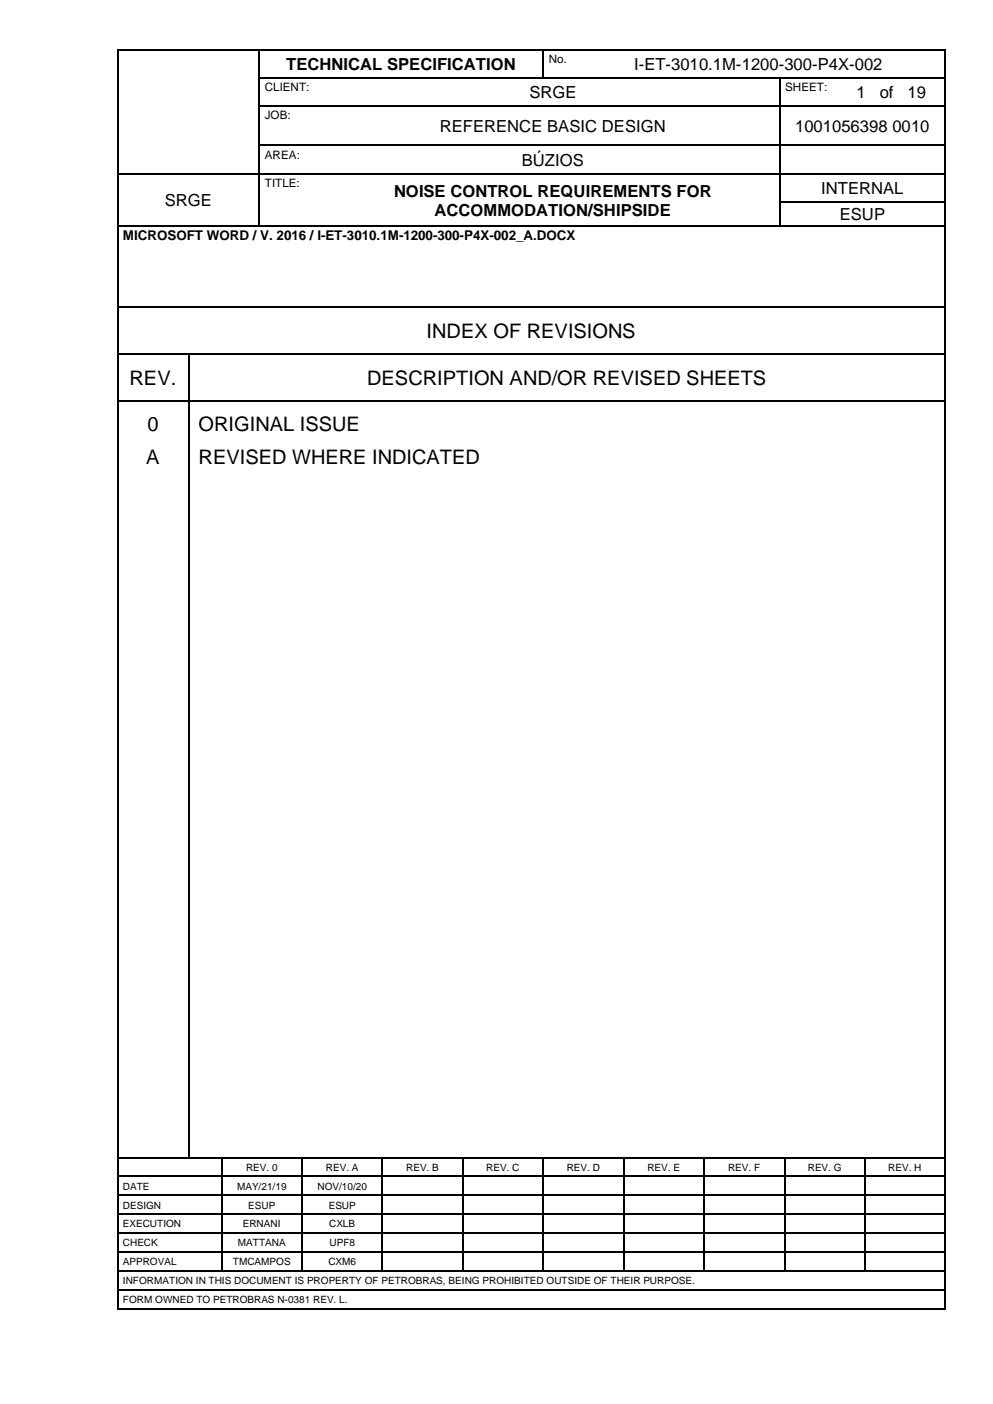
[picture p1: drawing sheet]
<svg xmlns="http://www.w3.org/2000/svg" width="210mm" height="297mm" viewBox="0 0 210 297" stroke-linecap="round" stroke-linejoin="round" font-family="sans-serif">
<defs><g id="words">
<g font-size="4.2">
<text x="90.2" y="71.4">INDEX OF REVISIONS</text>
<text x="27.4" y="81.5">REV.</text>
<text x="77.7" y="81.5">DESCRIPTION AND/OR REVISED SHEETS</text>
<text x="31.2" y="91.1">0</text>
<text x="42" y="91.1">ORIGINAL ISSUE</text>
<text x="30.9" y="98.1">A</text>
<text x="42" y="98.1">REVISED WHERE INDICATED</text>
</g>
<g font-size="3.5">
<text x="60.5" y="14.7">TECHNICAL SPECIFICATION</text>
<text x="134.1" y="14.7">I-ET-3010.1M-1200-300-P4X-002</text>
<text x="112" y="20.7">SRGE</text>
<text x="181.2" y="20.7">1</text>
<text x="186" y="20.7">of</text>
<text x="191.9" y="20.7">19</text>
<text x="93" y="27.9">REFERENCE BASIC DESIGN</text>
<text x="168.2" y="27.9">1001056398 0010</text>
<text x="110.4" y="35.1">BÚZIOS</text>
<text x="83.3" y="41.6">NOISE CONTROL REQUIREMENTS FOR</text>
<text x="173.7" y="41.1">INTERNAL</text>
<text x="34.8" y="43.6">SRGE</text>
<text x="91.9" y="45.6">ACCOMMODATION/SHIPSIDE</text>
<text x="177.6" y="46.6">ESUP</text>
</g>
<text font-size="2.8" x="26" y="50.7">MICROSOFT WORD / V. 2016 / I-ET-3010.1M-1200-300-P4X-002_A.DOCX</text>
<g font-size="2.5">
<text x="116.1" y="13.3">No.</text>
<text x="56" y="19.3">CLIENT:</text>
<text x="166.1" y="19.3">SHEET:</text>
<text x="56" y="25.3">JOB:</text>
<text x="56" y="33.6">AREA:</text>
<text x="56" y="39.6">TITLE:</text>
</g>
<g font-size="2.1">
<text x="26" y="251.7">DATE</text>
<text x="50.1" y="251.7">MAY/21/19</text>
<text x="52" y="247.7">REV. 0</text>
<text x="67.2" y="251.7">NOV/10/20</text>
<text x="68.9" y="247.7">REV. A</text>
<text x="85.9" y="247.7">REV. B</text>
<text x="102.8" y="247.7">REV. C</text>
<text x="119.9" y="247.7">REV. D</text>
<text x="136.9" y="247.7">REV. E</text>
<text x="154" y="247.7">REV. F</text>
<text x="170.9" y="247.7">REV. G</text>
<text x="187.9" y="247.7">REV. H</text>
<text x="26" y="255.7">DESIGN</text>
<text x="52.5" y="255.7">ESUP</text>
<text x="69.5" y="255.7">ESUP</text>
<text x="26" y="259.7">EXECUTION</text>
<text x="26" y="263.7">CHECK</text>
<text x="50.3" y="263.7">MATTANA</text>
<text x="51.4" y="259.7">ERNANI</text>
<text x="69.6" y="259.7">CXLB</text>
<text x="69.7" y="263.7">UPF8</text>
<text x="26" y="267.7">APPROVAL</text>
<text x="49.2" y="267.7">TMCAMPOS</text>
<text x="69.4" y="267.7">CXM6</text>
<text x="26" y="271.7">INFORMATION IN THIS DOCUMENT IS PROPERTY OF PETROBRAS, BEING PROHIBITED OUTSIDE OF THEIR PURPOSE.</text>
<text x="26" y="275.7">FORM OWNED TO PETROBRAS N-0381 REV. L.</text>
</g>
</g></defs>
<g fill="#000">
<path d="M24.7 10.4h.3v.2h-.3z" fill-rule="evenodd"/>
<path d="M24.7 10.4h.3v.2h-.3z" fill-rule="evenodd"/>
<path d="M24.7 16.3h.3v.3h-.3z" fill-rule="evenodd"/>
<path d="M54.7 10.4h.3v.2h-.3z" fill-rule="evenodd"/>
<path d="M54.7 16.3h.3v.3h-.3z" fill-rule="evenodd"/>
<path d="M69.1 16.3h.3v.3h-.3z" fill-rule="evenodd"/>
<path d="M114.8 10.4h.2v.2h-.2z" fill-rule="evenodd"/>
<path d="M114.8 16.3h.2v.3h-.2z" fill-rule="evenodd"/>
<path d="M121 10.4h.2v.2h-.2z" fill-rule="evenodd"/>
<path d="M121 16.3h.2v.3h-.2z" fill-rule="evenodd"/>
<path d="M164.8 16.3h.2v.3h-.2z" fill-rule="evenodd"/>
<path d="M177.3 16.3h.2v.3h-.2z" fill-rule="evenodd"/>
<path d="M199.8 10.4h.3v.2h-.3z" fill-rule="evenodd"/>
<path d="M199.8 10.4h.3v.2h-.3z" fill-rule="evenodd"/>
<path d="M199.8 16.3h.3v.3h-.3z" fill-rule="evenodd"/>
<path d="M24.7 22.4h.3v.2h-.3z" fill-rule="evenodd"/>
<path d="M24.7 30.7h.3v.2h-.3z" fill-rule="evenodd"/>
<path d="M24.7 36.7h.3v.2h-.3z" fill-rule="evenodd"/>
<path d="M54.7 22.4h.3v.2h-.3z" fill-rule="evenodd"/>
<path d="M54.7 30.7h.3v.2h-.3z" fill-rule="evenodd"/>
<path d="M54.7 36.7h.3v.2h-.3z" fill-rule="evenodd"/>
<path d="M69.1 22.4h.3v.2h-.3z" fill-rule="evenodd"/>
<path d="M69.1 30.7h.3v.2h-.3z" fill-rule="evenodd"/>
<path d="M69.1 36.7h.3v.2h-.3z" fill-rule="evenodd"/>
<path d="M164.8 22.4h.2v.2h-.2z" fill-rule="evenodd"/>
<path d="M164.8 30.7h.2v.2h-.2z" fill-rule="evenodd"/>
<path d="M164.8 36.7h.2v.2h-.2z" fill-rule="evenodd"/>
<path d="M177.3 22.4h.2v.2h-.2z" fill-rule="evenodd"/>
<path d="M199.8 22.4h.3v.2h-.3z" fill-rule="evenodd"/>
<path d="M199.8 30.7h.3v.2h-.3z" fill-rule="evenodd"/>
<path d="M199.8 36.7h.3v.2h-.3z" fill-rule="evenodd"/>
<path d="M24.7 42.7h.3v.2h-.3z" fill-rule="evenodd"/>
<path d="M24.7 47.8h.3v.2h-.3z" fill-rule="evenodd"/>
<path d="M54.7 42.7h.3v.2h-.3z" fill-rule="evenodd"/>
<path d="M54.7 47.8h.3v.2h-.3z" fill-rule="evenodd"/>
<path d="M69.1 47.8h.3v.2h-.3z" fill-rule="evenodd"/>
<path d="M164.8 42.7h.2v.2h-.2z" fill-rule="evenodd"/>
<path d="M164.8 47.8h.2v.2h-.2z" fill-rule="evenodd"/>
<path d="M199.8 42.7h.3v.2h-.3z" fill-rule="evenodd"/>
<path d="M199.8 47.8h.3v.2h-.3z" fill-rule="evenodd"/>
<path d="M24.7 64.8h.3v.2h-.3z" fill-rule="evenodd"/>
<path d="M24.7 74.8h.3v.2h-.3z" fill-rule="evenodd"/>
<path d="M39.8 74.8h.2v.2h-.2z" fill-rule="evenodd"/>
<path d="M199.8 64.8h.3v.2h-.3z" fill-rule="evenodd"/>
<path d="M199.8 74.8h.3v.2h-.3z" fill-rule="evenodd"/>
<path d="M24.7 84.8h.3v.2h-.3z" fill-rule="evenodd"/>
<path d="M39.8 84.8h.2v.2h-.2z" fill-rule="evenodd"/>
<path d="M199.8 84.8h.3v.2h-.3z" fill-rule="evenodd"/>
<path d="M24.7 244.8h.3v.3h-.3z" fill-rule="evenodd"/>
<path d="M24.7 248.8h.3v.2h-.3z" fill-rule="evenodd"/>
<path d="M24.7 252.8h.3v.3h-.3z" fill-rule="evenodd"/>
<path d="M24.7 256.8h.3v.2h-.3z" fill-rule="evenodd"/>
<path d="M39.8 244.8h.2v.3h-.2z" fill-rule="evenodd"/>
<path d="M46.7 244.8h.3v.3h-.3z" fill-rule="evenodd"/>
<path d="M46.7 248.8h.3v.2h-.3z" fill-rule="evenodd"/>
<path d="M46.7 252.8h.3v.3h-.3z" fill-rule="evenodd"/>
<path d="M46.7 256.8h.3v.2h-.3z" fill-rule="evenodd"/>
<path d="M63.8 244.8h.2v.3h-.2z" fill-rule="evenodd"/>
<path d="M63.8 248.8h.2v.2h-.2z" fill-rule="evenodd"/>
<path d="M63.8 252.8h.2v.3h-.2z" fill-rule="evenodd"/>
<path d="M63.8 256.8h.2v.2h-.2z" fill-rule="evenodd"/>
<path d="M80.7 244.8h.3v.3h-.3z" fill-rule="evenodd"/>
<path d="M80.7 248.8h.3v.2h-.3z" fill-rule="evenodd"/>
<path d="M80.7 252.8h.3v.3h-.3z" fill-rule="evenodd"/>
<path d="M80.7 256.8h.3v.2h-.3z" fill-rule="evenodd"/>
<path d="M97.8 244.8h.2v.3h-.2z" fill-rule="evenodd"/>
<path d="M97.8 248.8h.2v.2h-.2z" fill-rule="evenodd"/>
<path d="M97.8 252.8h.2v.3h-.2z" fill-rule="evenodd"/>
<path d="M97.8 256.8h.2v.2h-.2z" fill-rule="evenodd"/>
<path d="M114.8 244.8h.2v.3h-.2z" fill-rule="evenodd"/>
<path d="M114.8 248.8h.2v.2h-.2z" fill-rule="evenodd"/>
<path d="M114.8 252.8h.2v.3h-.2z" fill-rule="evenodd"/>
<path d="M114.8 256.8h.2v.2h-.2z" fill-rule="evenodd"/>
<path d="M131.8 244.8h.2v.3h-.2z" fill-rule="evenodd"/>
<path d="M131.8 248.8h.2v.2h-.2z" fill-rule="evenodd"/>
<path d="M131.8 252.8h.2v.3h-.2z" fill-rule="evenodd"/>
<path d="M131.8 256.8h.2v.2h-.2z" fill-rule="evenodd"/>
<path d="M148.8 244.8h.2v.3h-.2z" fill-rule="evenodd"/>
<path d="M148.8 248.8h.2v.2h-.2z" fill-rule="evenodd"/>
<path d="M148.8 252.8h.2v.3h-.2z" fill-rule="evenodd"/>
<path d="M148.8 256.8h.2v.2h-.2z" fill-rule="evenodd"/>
<path d="M165.8 244.8h.3v.3h-.3z" fill-rule="evenodd"/>
<path d="M165.8 248.8h.3v.2h-.3z" fill-rule="evenodd"/>
<path d="M165.8 252.8h.3v.3h-.3z" fill-rule="evenodd"/>
<path d="M165.8 256.8h.3v.2h-.3z" fill-rule="evenodd"/>
<path d="M182.8 244.8h.2v.3h-.2z" fill-rule="evenodd"/>
<path d="M182.8 248.8h.2v.2h-.2z" fill-rule="evenodd"/>
<path d="M182.8 252.8h.2v.3h-.2z" fill-rule="evenodd"/>
<path d="M182.8 256.8h.2v.2h-.2z" fill-rule="evenodd"/>
<path d="M199.8 244.8h.3v.3h-.3z" fill-rule="evenodd"/>
<path d="M199.8 248.8h.3v.2h-.3z" fill-rule="evenodd"/>
<path d="M199.8 252.8h.3v.3h-.3z" fill-rule="evenodd"/>
<path d="M199.8 256.8h.3v.2h-.3z" fill-rule="evenodd"/>
<path d="M24.7 260.8h.3v.3h-.3z" fill-rule="evenodd"/>
<path d="M24.7 264.8h.3v.3h-.3z" fill-rule="evenodd"/>
<path d="M24.7 268.8h.3v.3h-.3z" fill-rule="evenodd"/>
<path d="M24.7 272.8h.3v.3h-.3z" fill-rule="evenodd"/>
<path d="M24.7 276.9h.3v.2h-.3z" fill-rule="evenodd"/>
<path d="M24.7 276.9h.3v.2h-.3z" fill-rule="evenodd"/>
<path d="M46.7 260.8h.3v.3h-.3z" fill-rule="evenodd"/>
<path d="M46.7 264.8h.3v.3h-.3z" fill-rule="evenodd"/>
<path d="M46.7 268.8h.3v.3h-.3z" fill-rule="evenodd"/>
<path d="M63.8 260.8h.2v.3h-.2z" fill-rule="evenodd"/>
<path d="M63.8 264.8h.2v.3h-.2z" fill-rule="evenodd"/>
<path d="M63.8 268.8h.2v.3h-.2z" fill-rule="evenodd"/>
<path d="M80.7 260.8h.3v.3h-.3z" fill-rule="evenodd"/>
<path d="M80.7 264.8h.3v.3h-.3z" fill-rule="evenodd"/>
<path d="M80.7 268.8h.3v.3h-.3z" fill-rule="evenodd"/>
<path d="M97.8 260.8h.2v.3h-.2z" fill-rule="evenodd"/>
<path d="M97.8 264.8h.2v.3h-.2z" fill-rule="evenodd"/>
<path d="M97.8 268.8h.2v.3h-.2z" fill-rule="evenodd"/>
<path d="M114.8 260.8h.2v.3h-.2z" fill-rule="evenodd"/>
<path d="M114.8 264.8h.2v.3h-.2z" fill-rule="evenodd"/>
<path d="M114.8 268.8h.2v.3h-.2z" fill-rule="evenodd"/>
<path d="M131.8 260.8h.2v.3h-.2z" fill-rule="evenodd"/>
<path d="M131.8 264.8h.2v.3h-.2z" fill-rule="evenodd"/>
<path d="M131.8 268.8h.2v.3h-.2z" fill-rule="evenodd"/>
<path d="M148.8 260.8h.2v.3h-.2z" fill-rule="evenodd"/>
<path d="M148.8 264.8h.2v.3h-.2z" fill-rule="evenodd"/>
<path d="M148.8 268.8h.2v.3h-.2z" fill-rule="evenodd"/>
<path d="M165.8 260.8h.3v.3h-.3z" fill-rule="evenodd"/>
<path d="M165.8 264.8h.3v.3h-.3z" fill-rule="evenodd"/>
<path d="M165.8 268.8h.3v.3h-.3z" fill-rule="evenodd"/>
<path d="M182.8 260.8h.2v.3h-.2z" fill-rule="evenodd"/>
<path d="M182.8 264.8h.2v.3h-.2z" fill-rule="evenodd"/>
<path d="M182.8 268.8h.2v.3h-.2z" fill-rule="evenodd"/>
<path d="M199.8 260.8h.3v.3h-.3z" fill-rule="evenodd"/>
<path d="M199.8 264.8h.3v.3h-.3z" fill-rule="evenodd"/>
<path d="M199.8 268.8h.3v.3h-.3z" fill-rule="evenodd"/>
<path d="M199.8 272.8h.3v.3h-.3z" fill-rule="evenodd"/>
<path d="M199.8 276.9h.3v.2h-.3z" fill-rule="evenodd"/>
<path d="M199.8 276.9h.3v.2h-.3z" fill-rule="evenodd"/>
</g>
<g fill="none" stroke="#000" stroke-width=".25">
<path d="M24.9 10.6v5.7M24.9 16.6v5.8M25 10.5h29.7M54.9 10.6v5.7M54.9 16.6v5.8M55 10.5h59.8M55 16.5h14.1M69.4 16.5h45.4M114.9 10.6v5.7M115 10.5h6M115 16.5h6M121.2 10.5h78.6"/>
<path d="M121.2 16.5h43.6M164.9 16.6v5.8M165 16.5h12.3M177.5 16.5h22.3M199.9 10.6v5.7M199.9 16.6v5.8M24.9 22.6v8.1M24.9 30.9v5.8M24.9 36.9v5.8M25 36.8h29.7M54.9 22.6v8.1M54.9 30.9v5.8"/>
<path d="M54.9 36.9v5.8M55 22.5h14.1M55 30.8h14.1M55 36.8h14.1M69.4 22.5h95.4M69.4 30.8h95.4M69.4 36.8h95.4M164.9 22.6v8.1M164.9 30.9v5.8M164.9 36.9v5.8M165 22.5h12.3M165 30.8h34.8"/>
<path d="M165 36.8h34.8M177.5 22.5h22.3M199.9 22.6v8.1M199.9 30.9v5.8M199.9 36.9v5.8M24.9 42.9v4.9M24.9 48v16.8M25 47.9h29.7M54.9 42.9v4.9M55 47.9h14.1M69.4 47.9h95.4M164.9 42.9v4.9"/>
<path d="M165 42.8h34.8M165 47.9h34.8M199.9 42.9v4.9M199.9 48v16.8M24.9 65v9.8M24.9 75v9.8M25 64.9h174.8M25 74.9h14.8M39.9 75v9.8M40 74.9h159.8M199.9 65v9.8M199.9 75v9.8"/>
<path d="M24.9 85v159.8M25 84.9h14.8M39.9 85v159.8M40 84.9h159.8M199.9 85v159.8M24.9 245.1v3.7M24.9 249v3.8M24.9 253.1v3.7M24.9 257v3.8M25 244.9h14.8M25 248.9h21.7M25 252.9h21.7"/>
<path d="M25 256.9h21.7M40 244.9h6.7M46.9 245.1v3.7M46.9 249v3.8M46.9 253.1v3.7M46.9 257v3.8M47 244.9h16.8M47 248.9h16.8M47 252.9h16.8M47 256.9h16.8M63.9 245.1v3.7M63.9 249v3.8"/>
<path d="M63.9 253.1v3.7M63.9 257v3.8M64 244.9h16.7M64 248.9h16.7M64 252.9h16.7M64 256.9h16.7M80.9 245.1v3.7M80.9 249v3.8M80.9 253.1v3.7M80.9 257v3.8M81 244.9h16.8M81 248.9h16.8"/>
<path d="M81 252.9h16.8M81 256.9h16.8M97.9 245.1v3.7M97.9 249v3.8M97.9 253.1v3.7M97.9 257v3.8M98 244.9h16.8M98 248.9h16.8M98 252.9h16.8M98 256.9h16.8M114.9 245.1v3.7M114.9 249v3.8"/>
<path d="M114.9 253.1v3.7M114.9 257v3.8M115 244.9h16.8M115 248.9h16.8M115 252.9h16.8M115 256.9h16.8M131.9 245.1v3.7M131.9 249v3.8M131.9 253.1v3.7M131.9 257v3.8M132 244.9h16.8M132 248.9h16.8"/>
<path d="M132 252.9h16.8M132 256.9h16.8M148.9 245.1v3.7M148.9 249v3.8M148.9 253.1v3.7M148.9 257v3.8M149 244.9h16.8M149 248.9h16.8M149 252.9h16.8M149 256.9h16.8M165.9 245.1v3.7M165.9 249v3.8"/>
<path d="M165.9 253.1v3.7M165.9 257v3.8M166.1 244.9h16.7M166.1 248.9h16.7M166.1 252.9h16.7M166.1 256.9h16.7M182.9 245.1v3.7M182.9 249v3.8M182.9 253.1v3.7M182.9 257v3.8M183 244.9h16.8M183 248.9h16.8"/>
<path d="M183 252.9h16.8M183 256.9h16.8M199.9 245.1v3.7M199.9 249v3.8M199.9 253.1v3.7M199.9 257v3.8M24.9 261.1v3.7M24.9 265.1v3.7M24.9 269.1v3.7M24.9 273.1v3.8M25 260.9h21.7M25 265h21.7"/>
<path d="M25 268.9h21.7M25 273h174.8M25 277h174.8M46.9 261.1v3.7M46.9 265.1v3.7M47 260.9h16.8M47 265h16.8M47 268.9h16.8M63.9 261.1v3.7M63.9 265.1v3.7M64 260.9h16.7M64 265h16.7"/>
<path d="M64 268.9h16.7M80.9 261.1v3.7M80.9 265.1v3.7M81 260.9h16.8M81 265h16.8M81 268.9h16.8M97.9 261.1v3.7M97.9 265.1v3.7M98 260.9h16.8M98 265h16.8M98 268.9h16.8M114.9 261.1v3.7"/>
<path d="M114.9 265.1v3.7M115 260.9h16.8M115 265h16.8M115 268.9h16.8M131.9 261.1v3.7M131.9 265.1v3.7M132 260.9h16.8M132 265h16.8M132 268.9h16.8M148.9 261.1v3.7M148.9 265.1v3.7M149 260.9h16.8"/>
<path d="M149 265h16.8M149 268.9h16.8M165.9 261.1v3.7M165.9 265.1v3.7M166.1 260.9h16.7M166.1 265h16.7M166.1 268.9h16.7M182.9 261.1v3.7M182.9 265.1v3.7M183 260.9h16.8M183 265h16.8M183 268.9h16.8"/>
<path d="M199.9 261.1v3.7M199.9 265.1v3.7M199.9 269.1v3.7M199.9 273.1v3.8"/>
</g>
<use href="#words"/>
</svg>
